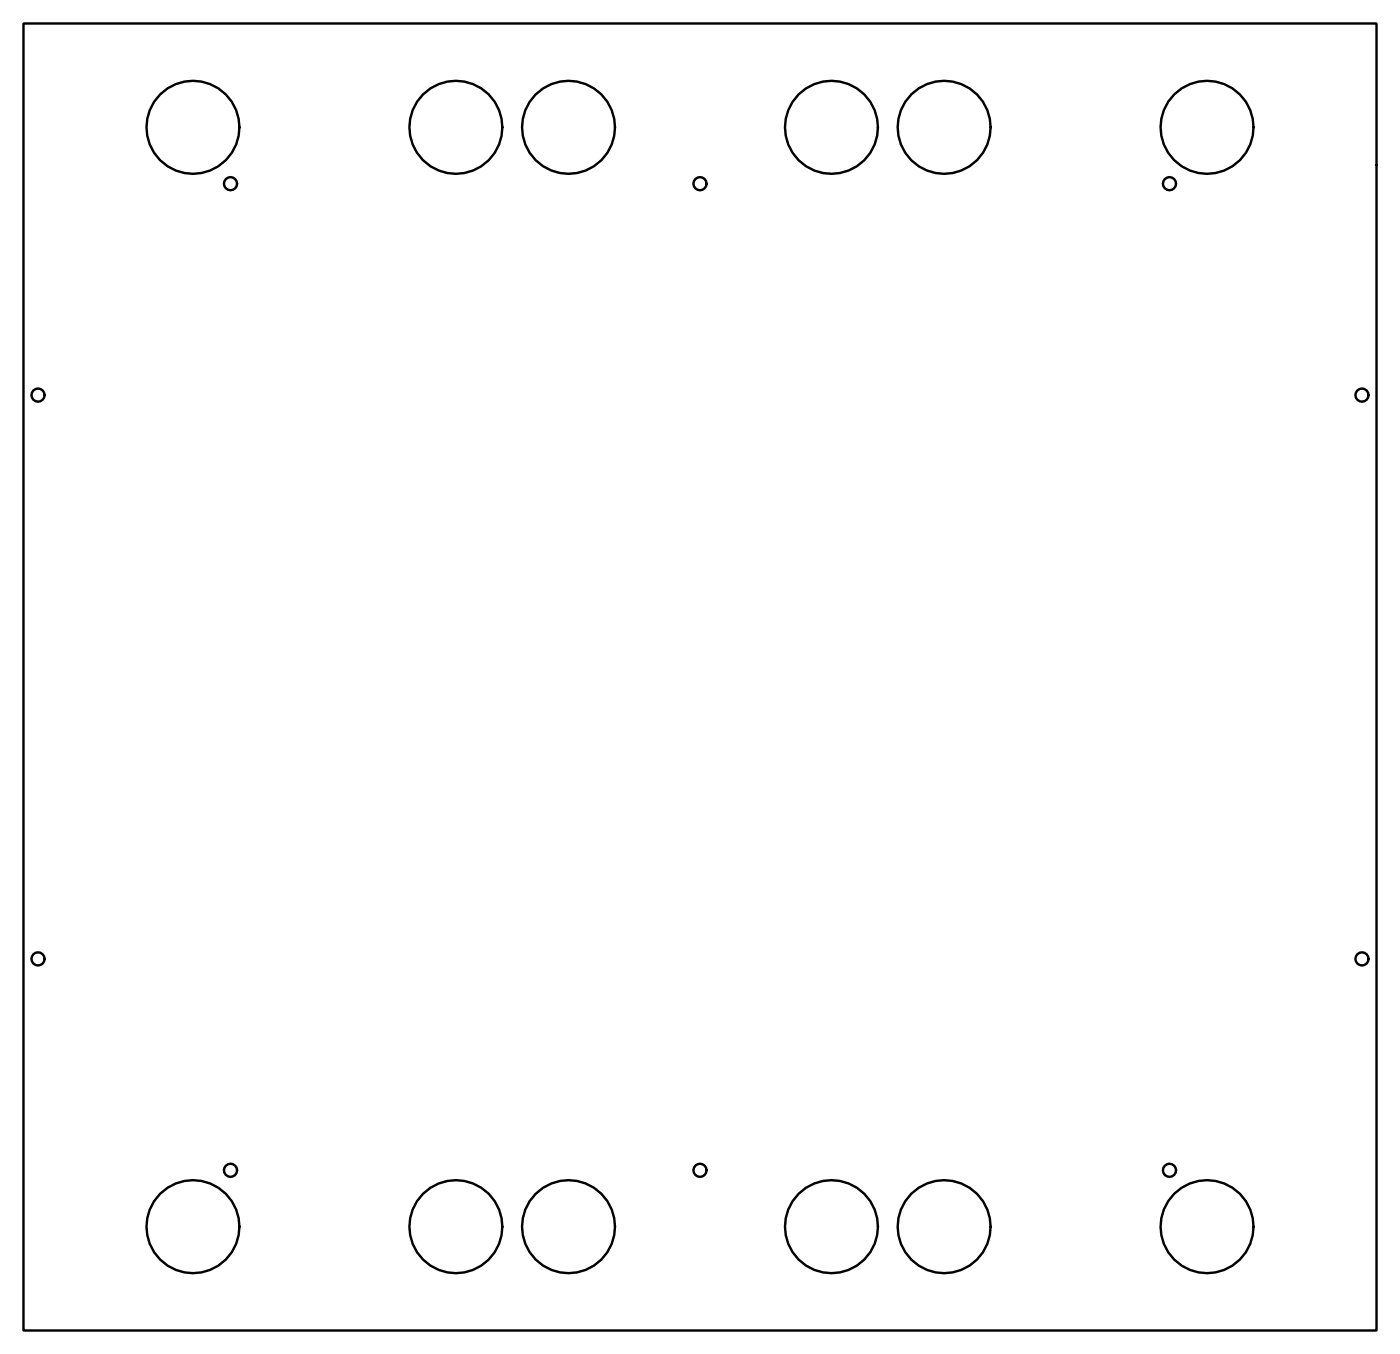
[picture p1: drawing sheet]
<svg xmlns="http://www.w3.org/2000/svg" width="298mm" height="288mm" viewBox="0 0 298 288" stroke-linecap="round" stroke-linejoin="round" font-family="sans-serif">
<g fill="none" stroke="#000" stroke-width=".51">
<path d="M5 5h288.2v278.2h-288.2z"/>
<circle cx="41.1" cy="27.1" r="9.9"/>
<circle cx="49.1" cy="39.1" r="1.4"/>
<circle cx="97.1" cy="27.1" r="9.9"/>
<circle cx="121.1" cy="27.1" r="9.9"/>
<circle cx="149.1" cy="39.1" r="1.4"/>
<circle cx="177.1" cy="27.1" r="9.9"/>
<circle cx="201.1" cy="27.1" r="9.9"/>
<circle cx="249.1" cy="39.1" r="1.4"/>
<circle cx="257.1" cy="27.1" r="9.9"/>
<circle cx="8.1" cy="84.1" r="1.4"/>
<circle cx="290.1" cy="84.1" r="1.4"/>
<circle cx="8.1" cy="204.1" r="1.4"/>
<circle cx="290.1" cy="204.1" r="1.4"/>
<circle cx="49.1" cy="249.1" r="1.4"/>
<circle cx="149.1" cy="249.1" r="1.4"/>
<circle cx="249.1" cy="249.1" r="1.4"/>
<circle cx="41.1" cy="261.1" r="9.9"/>
<circle cx="97.1" cy="261.1" r="9.9"/>
<circle cx="121.1" cy="261.1" r="9.9"/>
<circle cx="177.1" cy="261.1" r="9.9"/>
<circle cx="201.1" cy="261.1" r="9.9"/>
<circle cx="257.1" cy="261.1" r="9.9"/>
</g>
</svg>
